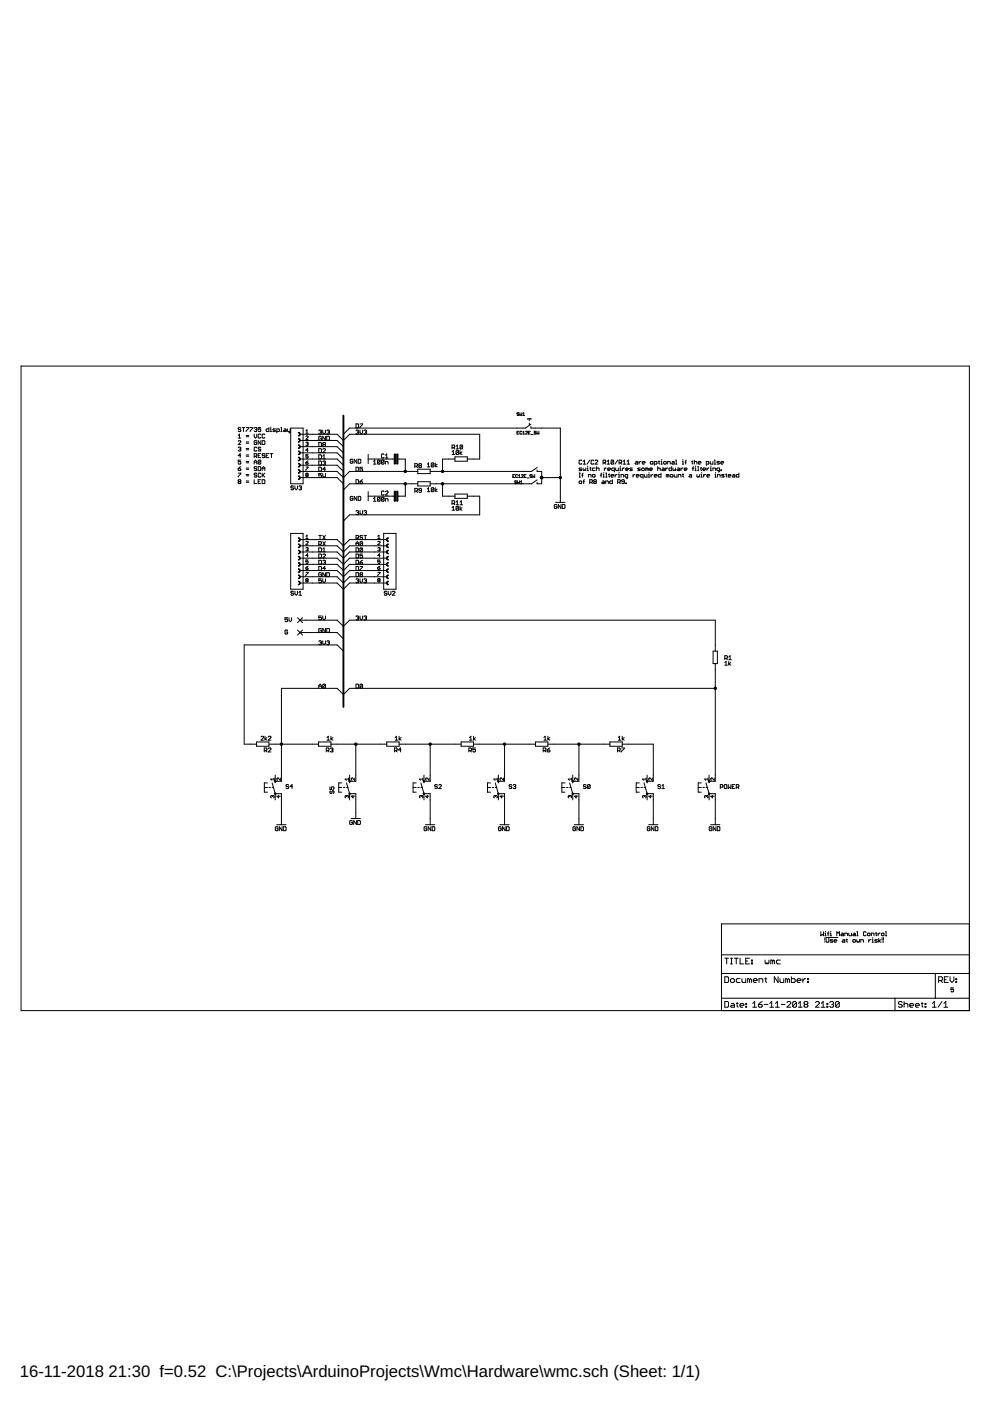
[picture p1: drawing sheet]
<svg xmlns="http://www.w3.org/2000/svg" width="210mm" height="297mm" viewBox="0 0 210 297" stroke-linecap="round" stroke-linejoin="round" font-family="sans-serif">
<defs><g id="words">
<g font-size="3.5">
<text x="4.2" y="291.8">16-11-2018</text>
<text x="23" y="291.8">21:30 f=0.52 C:\Projects\ArduinoProjects\Wmc\Hardware\wmc.sch (Sheet: 1/1)</text>
</g>
</g></defs>
<g fill="none" stroke="#000" stroke-width=".21">
<path d="M4.5 77.6h201v136.7h-201zM50.5 99.4h.4l.2 .2-.4 .2zM50.5 93.6l.2-.2 .4 .2-.6 .7h.6M50.5 94.9l.4-.1 .2 .1-.2 .3M50.5 92.3l.3-.3v.9M50.5 92.9h.6M50.8 95.2h.1M50.9 95.2l.2 .2-.2 .2-.4-.1M51.1 97.6h-.6v.4l.3-.2 .3 .2-.2 .4-.4-.1M51.1 96.6h-.6l.4-.4v.8M51.1 90.8l-.2-.1-.4 .1 .2 .3 .4 .1-.2 .3-.4-.1M51.1 98.9l-.6 .5"/>
<path d="M51.4 90.7h.5M51.6 90.7v.8M52.2 97.8h.5M52.2 99.5h.5M52.2 90.7h.5l-.5 .8M52.2 92.6h.5M52.2 92.3h.5M52.2 94h.5M52.2 93.7h.5M52.2 95.4h.5M52.2 95.1h.5M52.2 96.7h.5"/>
<path d="M52.2 96.5h.5M52.2 98.1h.5M52.2 99.2h.5M53 90.7h.6l-.6 .8M53.9 98.4v-.6l.3-.2 .2 .2v.6M53.9 90.8l.4-.1 .1 .1-.1 .3M53.9 92v.6l.3 .3 .2-.3v-.6M53.9 96.7l.5-.1-.1-.4h-.4v.8M53.9 98h.5M54.2 91.1h.1M54.2 96.7l.2 .3M54.3 91.1l.1 .1-.1 .3-.4-.1"/>
<path d="M54.4 99.1l-.1-.2-.4 .2 .1 .3 .4 .1-.1 .3-.4-.2M54.4 93.6l-.1-.2-.4 .2v.5l.4 .2 .1-.5h-.2M54.4 94.9l-.1-.1-.4 .1v.6l.1 .1 .4-.1M54.7 96.6h.3M54.7 98.9h.5l.1 .2-.1 .7h-.5zM55.3 92.2l-.1-.2-.5 .2v.5l.2 .2 .4-.2M55.3 97.7l-.1 .7-.5-.1M55.3 97.7l-.4-.1-.2 .1v.6M55.3 94.9l-.1-.1-.5 .1 .6 .6-.1 .1-.5-.1M55.3 90.7h-.6v.4l.3-.2 .3 .2-.1 .4-.5-.1M55.3 93.4v.9l-.6-.9v.9M55.3 96.2h-.6v.8h.6"/>
<path d="M55.3 97.7l-.6 .6M55.6 99.8v-.6l.3-.3 .3 .3v.6M55.6 99.4h.6M55.6 93.4l.6 .2v.5l-.2 .2h-.4zM56.2 92.2l-.2-.2-.4 .2v.5l.1 .2 .5-.2M56.2 96.3l-.5-.1-.1 .3 .4 .1 .2 .3-.2 .1-.4-.1M56.4 96.6h.3M57 90.7v.8h-.4l-.2-.4 .2-.2h.4M57 96.2h-.6v.8h.6M57.3 90.9h.1v.6M57.3 91.5h.3M57.3 96.2h.5"/>
<path d="M57.4 90.5v.2M57.6 96.2v.8M58.4 90.9h-.4l-.2 .2 .5 .1 .1 .2-.1 .1h-.5M58.7 91.5h.4l.1-.1-.1-.5h-.4v.9M59.5 90.7h.2v.8M59.5 91.5h.3M60.2 90.9l.5 .2v.4h-.5l-.1-.1 .1-.2h.5M60.9 90.9v.5l.2 .1h.4M61.5 90.9v.8l-.3 .1M61.6 90.8h2.7v11.8h-2.7zM63.6 96h7.9l1.3 1.3M63.6 99.9h7.9l1.3 1.4 1.3-1.4h14.5"/>
<path d="M63.6 92.1h7.9l1.3 1.3 1.3-1.3h27.6v5.2h-2.6M63.6 93.4h7.9l1.3 1.3M63.6 94.7h7.9l1.3 1.3M63.6 97.3h7.9l1.3 1.3M63.6 98.6h7.9l1.3 1.3M64.9 99h.4l-.4 .7M64.9 91.4l.2-.3v.7M64.9 92.6l.1-.2 .3 .2-.4 .6h.4M64.9 93.9l.3-.2v.4M64.9 98.1h.3l.1 .2-.3 .1zM64.9 91.8h.4M65.1 94.1h.1"/>
<path d="M65.2 94.1v.4l-.3-.1M65.3 96.4h-.4v.4l.2-.2 .2 .2-.1 .3-.3-.1M65.3 95.4h-.4l.3-.3v.7M65.3 97.7l-.4 .4M67.6 96.4h.4l.2 .2v.5l-.2 .2h-.4zM67.6 93.8h.4l.2 .2v.5l-.2 .2h-.4zM67.6 96v-.9h.4l.2 .2v.5l-.2 .2M67.6 97.7h.4l.2 .2v.6l-.2 .1h-.4zM67.6 99.1h.4l.2 .1v.6l-.2 .1h-.4zM67.6 91.3l.4-.1 .2 .1-.2 .3M67.9 91.6h.1M68 91.6l.2 .2-.2 .2-.4-.1"/>
<path d="M68.2 92.6l-.2-.1-.4 .1v.6l.4 .1 .2-.4h-.3M68.4 97.9l.5-.2 .1 .2-.1 .3M68.4 96.7l.3-.3v.9M68.4 97.3h.6M68.4 91.2v.6l.3 .2 .3-.2v-.6M68.4 95.3l.2-.2 .4 .2-.6 .7M68.6 94.2l-.2-.1 .2-.3 .4 .2-.1 .2M68.6 94.2l-.2 .2 .2 .3 .4-.2-.1-.3M68.6 94.2h.3M68.7 98.2h.2M68.9 98.2l.1 .1-.1 .3-.5-.1M69 92.5v.8l-.6-.8v.8"/>
<path d="M69 99.5h-.6l.5-.4v.8M69.3 92.5h.4l.1 .1v.6l-.1 .1h-.4zM69.3 91.3l.4-.1 .1 .1-.1 .3M69.6 91.6h.1M69.7 91.6l.1 .2-.1 .2-.4-.1M74.8 97.5l-.1-.1-.4 .1 .1 .7 .4-.1v-.3h-.3M75.5 99.1l.5 .1v.6l-.1 .1h-.4zM75.5 90.7v-.8l.5 .1v.6l-.1 .1M75.5 91.3l.4-.1 .1 .1-.1 .3M75.6 97.4v.8l-.5-.8v.8M75.8 91.6h.1M75.9 91.6l.1 .2-.1 .2-.4-.1"/>
<path d="M75.9 97.4l.6 .1v.6l-.2 .1h-.4zM76.3 89.9h.6l-.6 .8M76.3 91.2v.6l.3 .2 .3-.2v-.6M76.9 99.1h-.6v.4l.3-.1 .3 .1-.2 .4-.4-.1M77.2 91.3l.4-.1 .1 .1-.1 .3M77.4 91.6h.2M77.6 91.6l.1 .2-.1 .2-.4-.1M78.1 97.3h5.5M78.1 96.3v2M79.2 97.8l.3-.2v.8M79.2 98.4h.5M80.6 97.7l-.1 .7-.5-.1"/>
<path d="M80.6 97.7l-.4-.1-.2 .7M80.6 97.7l-.6 .6M81.4 97.7l-.1 .7-.4-.1M81.4 97.7l-.4-.1-.1 .7M81.4 96.4l-.1-.2-.4 .2 .1 .7 .4-.2M81.4 97.7l-.5 .6M81.7 96.5l.3-.3v.9M81.7 98.4v-.6h.4l.2 .6M81.7 97.1h.6M84.4 97.3h1.5v2.6M87.9 98.8h.5l.1-.4-.6-.1v.8M88.2 98.8l.3 .3"/>
<path d="M88.6 99.5h2.6v.9h-2.6zM88.9 98.7l-.1 .1 .1 .3 .5-.1-.2-.3M88.9 98.7l-.1-.1 .1-.3 .5 .1-.2 .3M88.9 98.7h.3M90.6 98.4l.3-.3v.9M90.6 99h.5M92 98.3v.5l-.2 .2-.4-.2M92 98.3l-.4-.2-.2 .7M92 98.3l-.6 .5M92.3 98.1v.9M92.7 98.4l-.4 .3 .4 .3M95.8 95.8l.3-.3v.9"/>
<path d="M95.8 96.4h.6M95.8 94.9h.5l.1-.4-.6-.1v.8M96.1 94.9l.3 .3M96.5 96.9h2.6v.9h-2.6zM96.5 97.3h-2.7v2.6M96.7 94.6l.3-.2v.8M96.7 95.2h.5M97.2 95.7l-.1 .7-.4-.2M97.2 95.7l-.1-.2-.4 .2v.5M97.2 95.7l-.5 .5M97.5 95.5v.9M98 95.8l-.5 .3 .5 .3"/>
<path d="M98.1 94.5l-.1-.1-.5 .1v.6M98.1 94.5v.6l-.1 .1-.5-.1M98.1 94.5l-.6 .6M109.6 91.7h.2M110 91.4h-.4v.6h.4M110 87.6h-.4l.4 .3-.1 .2-.3-.1M110.2 87.5v.6l.2-.2 .2 .2v-.6M110.6 91.5h-.4v.4h.4M110.8 92h.4M110.8 91.6l.2-.2v.6M110.8 87.7l.2-.2v.6M110.8 88.1h.4"/>
<path d="M111.4 91.5h.4l-.4 .5h.4M111.9 88.9v-.1h.7v.1M112.1 91.7h.1M112.2 88.8v.4M112.2 89.7v.4M112.5 91.4h-.4v.6h.4M112.6 89.9l-1.2 .9h-37.3l-1.3 1.3M112.6 90.4v.4h6.2v15.7M112.6 92.1h.5M113.7 91.5l-.4-.1v.2l.4 .3h-.4M113.9 91.4v.6l.2-.2 .2 .2v-.6M113.9 99.6v.3h1v2.7h-1v-.3"/>
<path d="M113.9 99.1l-1.2 .8h-21.5M123.3 97.7l-.1-.1-.4 .1 .1 .7 .4-.1M123.3 99.2l-.5 .2 .5 .2-.1 .2h-.4M123.6 98.4h.6M123.6 97.8l.3-.2v.8M123.6 99.2l.2 .6 .4-.2v-.4M124.5 99.8h.3M124.5 99.2h.1v.6M124.6 98.8v.1M125 99.2h.3M125 97.6l-.5 .8M125.2 99.1v.5l.1 .2"/>
<path d="M125.9 97.7l-.1-.1-.5 .1 .2 .7 .4-.1M126.2 97.7l.1-.1 .4 .1-.5 .7h.5M126.2 99.2l-.6 .2 .2 .4h.4M126.4 99.4l.5-.2 .1 .2v.4M126.4 98.9v.9M127.9 98.1h.4l.1-.1-.1-.4h-.4v.8M128.1 98.1l.3 .3M128.1 99.2v.6M128.6 99.2l-.5 .3M128.7 98.4h.6M128.7 97.8l.3-.2v.8M128.8 99.5h.6l-.1-.3-.5 .2v.2l.5 .2"/>
<path d="M130.1 97.7l-.1 .7-.4-.1M130.1 97.7l-.4-.1-.1 .7M130.1 97.7l-.5 .6M130.3 99.8h-.5l-.1-.4 .6-.2v.9M130.5 99.2l.2 .6h.4v-.6M131 97.6l-.6 .8M131.3 98.1h.4l.1-.1-.1-.4h-.4v.8M131.4 99.2h.1v.6M131.4 99.8h.3M131.5 98.8v.1M131.5 98.1l.3 .3M132 99.2v.6"/>
<path d="M132.1 98.4h.6M132.1 97.8l.3-.2v.8M132.4 99.2l-.4 .3M132.7 99.5h.5l-.1-.3-.4 .2 .1 .4h.3M132.9 98.4h.6M132.9 97.8l.3-.2v.8M134.1 99.2l-.6 .2 .6 .2-.6 .2M134.8 97.8l.4 .2v.4h-.4l-.2-.1 .2-.2h.4M135.5 97.8v.6M135.8 99.2h-.5l-.1 .2 .1 .1 .5 .1-.6 .2M135.9 97.8l-.4 .3M136.1 99.4l.4-.2 .1 .4-.4 .2z"/>
<path d="M136.2 98.1h.6l-.2-.3-.4 .2v.3l.4 .1M137.2 99.4v.4M137.2 99.4l-.3-.2v.6M137.2 99.4l.1-.2 .2 .2v.4M137.8 99.5h.5l-.1-.3-.4 .2 .1 .4h.3M137.9 98l.4-.2 .2 .5-.5 .1zM138.7 98.4h.4l.2-.1-.2-.5h-.4v.9M139.4 99.4l.5-.2 .1 .6M139.4 98.9v.9M139.6 97.8h.3M139.7 97.7v.6l.2 .1M140.1 98.4h.3"/>
<path d="M140.1 97.8h.2v.6M140.3 97.4v.2M140.4 99.2l.4 .2v.4h-.4l-.1-.2 .1-.1h.4M140.8 97.8l.5 .2-.2 .4-.4-.1zM141.1 99.2v.6M141.6 98.4v-.6h.4l.1 .6M141.6 99.2l-.5 .3M142.4 98.9v.9h-.4l-.2-.2 .2-.4h.4M142.5 97.8l.5 .2v.4h-.5l-.1-.1 .1-.2h.5M142.7 99.2l.1 .6 .5-.2v-.4M143.3 98.4h.2M143.3 97.6h.1v.8"/>
<path d="M143.7 99.2l.4 .2v.4h-.4l-.2-.2 .2-.1h.4M144.4 99.2v.6M144.7 98.4h.2M144.7 97.8h.1v.6M144.8 99.2l-.4 .3M144.8 97.4v.2M145.1 99.5h.5l-.1-.3-.4 .2v.2l.4 .2M145.2 98h.3M145.5 97.6l-.1 .8M146.6 97.8h.3M146.8 99.4h.3M146.8 97.7v.6l.1 .1"/>
<path d="M147.1 98.9l-.2 .2v.7M147.2 98l.4-.2 .2 .2v.4M147.2 97.6v.8M147.3 99.8h.3M147.3 99.2h.2v.6M147.5 98.8v.1M147.9 98.9h.1v.9M147.9 99.8h.3M148.1 98.1h.5l-.1-.3-.4 .2 .1 .4h.3M148.5 99.2h.3M148.6 99.1v.5l.2 .2M149 99.5h.6l-.1-.3-.5 .2v.2l.5 .2"/>
<path d="M149.8 98.4l.5-.1-.1-.5h-.4v.9M149.9 99.2v.6M150.3 99.2l-.4 .3M150.6 97.8l.1 .6h.5v-.6M150.6 99.8h.3M150.6 99.2h.1v.6M150.7 98.8v.1M151.2 99.8v-.6l.5 .2v.4M151.4 98.4h.3M151.4 97.6h.2v.8M152.6 97.8h-.5l-.1 .2 .6 .3-.2 .1h-.4M152.6 99.8h-.5l-.1-.4 .6-.2v.7l-.3 .2"/>
<path d="M152.8 98.1h.6l-.1-.3-.5 .2 .2 .4h.3M152.8 99.6l.2 .2zM50.5 100.3h.6l-.6 .9M50.7 102.1l-.2 .2 .2 .2 .4-.1-.2-.3M50.7 102.1l-.2-.1 .2-.3 .4 .1-.2 .3M50.7 102.1h.2M52.2 100.6h.5M52.2 102.3h.5M52.2 100.9h.5M52.2 102h.5M53.9 101.7v.8h.5M54.4 100.5l-.1-.2-.4 .2 .1 .2 .4 .2-.1 .3-.4-.2"/>
<path d="M54.7 102.1h.3M55.3 101.7h-.6v.8h.6M55.3 100.5l-.1-.2-.5 .2v.5l.2 .2 .4-.2M55.6 101.7l.6 .1v.6l-.2 .1h-.4zM55.6 100.3v.9M55.7 100.7l.5 .5M56.2 100.3l-.6 .6M61.6 113.1h2.7v11.8h-2.7zM62.2 103.1l-.1-.1-.4 .1 .1 .3h.3l.1 .3-.1 .1-.4-.1M62.5 103v.6l.3 .2 .3-.2v-.6M63.4 103.1l.4-.1 .1 .1-.1 .3M63.6 101.3h7.9l1.3 1.3"/>
<path d="M63.6 119.7h7.9l1.3 1.3 1.3-1.3h7.9M63.6 114.4h7.9l1.3 1.3 1.3-1.3h7.9M63.6 115.7h7.9l1.3 1.3 1.3-1.3h7.9M63.6 117h7.9l1.3 1.3 1.3-1.3h7.9M63.6 118.3h7.9l1.3 1.4 1.3-1.4h7.9M63.6 103.4h.2M63.8 103.4l.1 .2-.1 .2-.4-.1M64.9 113.7l.2-.2v.7M64.9 114.2h.4M64.9 114.9h.4l-.4 .6h.4M64.9 116.2l.3-.1v.4M65 100.7v-.4l.3 .1-.1 .3"/>
<path d="M65 100.7v.3l.3-.1-.1-.2M65 100.7h.2M65.1 116.5h.1M65.2 116.5v.3l-.3-.1M65.3 118.7h-.4v.4l.2-.1 .2 .1-.1 .3-.3-.1M65.3 117.8h-.4l.3-.4v.7M67.6 115.4h.4l.2-.1-.2-.5h-.4v.9M67.6 113.5h.6M67.6 116.2l.6 .1v.6l-.2 .1h-.4zM67.6 117.5l.6 .1v.6l-.2 .1h-.4zM67.6 119.6v-.8l.6 .1v.6l-.2 .1M67.6 101.1l.1 .1"/>
<path d="M67.9 113.5v.9M67.9 115.4l.3 .3M68.2 100.4h-.6v.4l.3-.1 .3 .1-.2 .4M68.4 113.5l.6 .9M68.4 114.8l.6 .9M68.4 117h.6M68.4 116.4l.3-.2v.8M68.4 117.6l.2-.1 .4 .1-.6 .7h.6M68.4 100.4v.5l.3 .3 .3-.3v-.5M68.4 118.9l.5-.1 .1 .1-.1 .3M68.4 119.5l.2 .1M68.7 119.2h.2"/>
<path d="M68.9 119.2l.1 .1-.1 .3M69 113.5l-.6 .9M69 114.8l-.6 .9M74.8 105.4l-.1-.2-.4 .2 .1 .7 .4-.2v-.2h-.3M75.5 114.1l.5-.2-.1-.4h-.4v.9M75.5 116.2l.5 .1v.6l-.1 .1h-.4zM75.5 117.5l.5 .1v.6l-.1 .1h-.4zM75.5 119.6v-.8l.5 .1v.6l-.1 .1M75.5 101.7l.5 .1v.6l-.1 .1h-.4zM75.5 115.7v-.6l.3-.3 .2 .3v.6M75.5 108.4l.4-.1 .1 .1-.1 .3M75.5 115.3h.5"/>
<path d="M75.5 109l.1 .1M75.6 105.2v.9l-.5-.9v.9M75.8 114.1l.2 .3M75.8 108.7h.1M75.9 108.7l.1 .1-.1 .3M75.9 105.2l.6 .2v.5l-.2 .2h-.4zM76.3 119.2l.2 .4M76.3 119.2l.6 .1-.2 .3M76.3 108.3v.5l.3 .3 .3-.3v-.5M76.3 102.1h.4l.2 .3-.4 .1zM76.3 114.2l.2 .2M76.9 115l-.4-.2-.2 .7"/>
<path d="M76.9 115v.5l-.2 .2-.4-.2M76.9 116.3v.6l-.2 .1-.4-.1M76.9 113.7l-.2-.2-.4 .2 .2 .2 .4 .2-.2 .3M76.9 116.3l-.2-.1-.4 .1v.6M76.9 117.5h-.6v.4l.3-.1 .3 .1-.2 .4-.4-.1M76.9 115l-.6 .5M76.9 116.3l-.6 .6M76.9 118.8l-.6 .4M76.9 101.7l-.6 .4M77.2 108.4l.4-.1 .1 .1-.1 .3M77.2 113.5h.5M77.2 109l.1 .1"/>
<path d="M77.4 113.5v.9M77.4 108.7h.2M77.6 108.7l.1 .1-.1 .3M78.1 105.2h5.5M78.1 104.2v2M79.2 105.7l.3-.2v.8M79.2 106.3h.5M80.1 114.9h.5l-.5 .6h.5M80.1 116.2l.4-.1 .1 .1-.1 .3M80.1 114.2h.5M80.1 113.7l.2-.2v.7M80.3 116.5h.2"/>
<path d="M80.5 116.5l.1 .1-.1 .2-.4-.1M80.6 105.6l-.1-.1-.5 .1v.6M80.6 105.6v.6l-.1 .1-.5-.1M80.6 118.7h-.5v.4l.4-.1 .1 .3-.1 .1-.4-.1M80.6 105.6l-.6 .6M80.6 117.8h-.5l.4-.4v.7M81.3 113.1h2.7v11.8h-2.7zM81.4 104.3l-.1-.2-.4 .2v.5l.1 .2 .4-.2M81.4 105.6l-.1-.1-.4 .1v.6M81.4 105.6v.6l-.1 .1-.4-.1M81.4 105.6l-.5 .6M81.7 106.3v-.6h.4l.2 .6"/>
<path d="M81.7 104.3l.2-.2 .4 .2-.6 .7h.6M85.9 102.6v2.6h-1.5M87.9 104.1h.5l.1-.4-.1-.2h-.5v.9M88.2 104.1l.3 .3M88.6 102.6h-14.5l-1.3 1.3M88.6 102.1h2.6v.9h-2.6zM89.4 104h-.5l-.1-.2 .1-.3 .5 .2v.5l-.2 .2-.4-.2M90.6 103.7l.3-.3v.8M90.6 104.2h.5M92 103.5l-.4-.1-.2 .7M92 103.5v.6l-.2 .1-.4-.1M92 103.5l-.6 .6"/>
<path d="M92.3 103.4v.8M92.7 103.7l-.4 .3 .4 .2M93.8 102.6v2.6h2.7M95.8 107.6l.3-.2v.8M95.8 108.2h.6M95.8 106.7h.5l.1-.1-.1-.4h-.5v.8M96.1 106.7l.3 .3M96.5 104.8h2.6v.9h-2.6zM96.7 106.5l.3-.3v.8M96.7 107h.5M97.2 107.5l-.1-.1-.4 .1v.6M97.2 107.5v.6l-.1 .1-.4-.1"/>
<path d="M97.2 107.5l-.5 .6M97.5 107.4v.8M97.5 107h.6M97.5 106.5l.3-.3v.8M98 107.6l-.5 .3 .5 .3M99.1 105.2h2.6v4h-27.6l-1.3 1.3M108.7 100.9h.2M109.1 100.6h-.4v.6h.4M109.1 102.4l.1 .2M109.5 102h-.4l.1 .3h.3l-.1 .3M109.7 100.7h-.4v.4h.4M109.7 101.9v.7l.2-.3 .2 .3v-.7"/>
<path d="M109.9 101.2h.4M109.9 100.8l.2-.2v.6M110.3 102.2l.2-.3v.7M110.6 100.7h.4l-.4 .5h.4M111.1 100.9h.3M111.5 100.6h-.4v.6h.4M111.8 101.3h.4M112.8 100.7h-.4l.1 .2 .3 .1-.1 .2-.3-.1M113 100.6v.6l.2-.2 .2 .2v-.6M113.9 101.7l-1.2 .9h-21.5M114.9 101.3h3.9M117.8 106.5h2"/>
<path d="M118.1 107.1l-.2-.1-.4 .1v.6l.2 .1 .4-.1v-.3h-.3M118.9 107v.8l-.5-.8v.8M119.2 107h.4l.2 .1v.6l-.2 .1h-.4zM122.8 100.3h.3M122.8 101.2h.3M122.9 102l.4 .1-.1 .4-.4-.1zM122.9 100.3v.9M123.3 100.7h.3M123.6 102.1h.3M123.6 100.3l-.1 .2v.7M123.9 101.7l-.1 .1v.7M124.8 101.2v-.6l.5 .1v.5"/>
<path d="M125 102.3h.5l.1-.5-.6-.1v.8M125.3 102.3l.3 .2M125.6 100.7l.4-.1 .2 .4-.4 .2zM126 102.1l-.1 .2 .1 .2 .4-.1-.1-.3M126 102.1l-.1-.1 .1-.3 .4 .1-.1 .3M126 102.1h.3M127.3 100.7h.3M127.6 100.3l-.2 .9M127.7 102l.4 .1v.4h-.4l-.1-.1 .1-.1h.4M127.9 100.6h.1v.6M127.9 101.2h.2M128 100.2v.1"/>
<path d="M128.4 100.3h.2v.9M128.4 101.2h.3M128.4 102.5v-.5h.4l.2 .5M129 100.6h.3M129.1 100.5l.2 .7M129.6 100.9h.5l-.1-.3-.4 .1 .1 .5h.3M129.8 101.7v.8l-.5-.1 .1-.4h.4M130.4 100.6v.6M130.8 100.6l-.4 .3M131 102.3h.4l.1-.5-.5-.1v.8M131.1 100.6h.2v.6M131.1 101.2h.3"/>
<path d="M131.3 100.2v.1M131.3 102.3l.2 .2M131.7 101.2v-.6h.4l.1 .6M132.4 102.1h-.4l-.2-.1 .2-.3 .4 .1v.6l-.2 .1-.4-.1M132.7 102.4l.1 .1zM133.1 101.2l-.6-.2 .2-.4h.4v.7l-.3 .1M134.2 100.6v.6M134.6 100.6l-.4 .3M134.9 100.9h.6l-.2-.3-.4 .1v.3l.4 .2M136.3 101.2h-.4l-.1-.5 .5-.1v.8M136.6 100.6v.4l.2 .2h.4v-.6M137.5 100.6h.1v.6"/>
<path d="M137.5 101.2h.3M137.6 100.2v.1M138 100.6v.6M138.5 100.6l-.5 .3M138.7 100.9h.6l-.2-.3-.4 .1v.3l.4 .2M140.1 100.3v.9l-.5-.2 .1-.4h.4M141.6 100.7l-.3-.1v.6M141.6 100.7v.5M141.6 100.7l.1-.1 .1 .1v.5M142.1 100.7l.4-.1 .2 .4-.4 .2zM143 100.6v.4l.1 .2h.4v-.6M143.8 101.2v-.6l.6 .1v.5"/>
<path d="M144.7 100.6h.2M144.8 100.5v.5l.1 .2M146.2 100.6l.4 .1v.5h-.4l-.1-.2 .1-.1h.4M147.8 100.6v.4l.1 .2 .4-.2v-.4M148.6 100.6h.2v.6M148.6 101.2h.3M148.8 100.2v.1M149.2 100.6v.6M149.6 100.6l-.4 .3M149.9 100.9h.6l-.2-.3-.4 .1v.3l.4 .2M151.6 100.6h.1v.6M151.6 101.2h.3"/>
<path d="M151.7 100.2v.1M152.1 101.2v-.6h.5l.1 .6M153.5 100.6l-.5 .1 .4 .2 .1 .1-.1 .2h-.4M153.8 100.6h.3M154 100.5l.1 .7M154.4 100.9h.6l-.2-.3-.4 .1 .1 .5h.3M155.4 100.6l.4 .1v.5h-.4l-.1-.2 .1-.1h.4M156.7 100.3v.9l-.6-.2 .1-.4h.5M61 131h-.6v.4l.3-.2 .3 .2-.1 .4-.5-.1M61 133.7l-.1-.1-.5 .1 .2 .7 .4-.1v-.3h-.3M61.3 131v.5l.3 .3 .2-.3v-.5M62.2 125.5l-.4-.2-.1 .3 .4 .2 .1 .2-.1 .2-.4-.2"/>
<path d="M62.5 125.3v.6l.3 .3 .3-.3v-.6M63.1 131l1 1M63.1 133.6l1 1M63.4 126.2h.5M63.4 125.6l.2-.3v.9M63.6 121h7.9l1.3 1.3 1.3-1.3h7.9M63.6 122.3h7.9l1.3 1.3 1.3-1.3h7.9M63.6 131.5h7.9l1.3 1.3 1.3-1.3h77.6v6.5M63.6 123.6h7.9l1.3 1.3 1.3-1.3h7.9M63.6 134.1h7.9l1.3 1.3M64.1 131l-1 1M64.1 133.6l-1 1"/>
<path d="M64.9 120.4h.3l.1 .2-.3 .2zM64.9 121.3h.4l-.4 .8M65 123v-.3l.3 .1-.1 .2M65 123v.4l.3-.1-.1-.3M65 123h.2M65.3 120l-.4 .4M67.6 120.9v-.8l.6 .1v.6l-.2 .1M67.6 136l.4-.1 .2 .1-.2 .3M67.9 121.8h.3l-.2 .5M67.9 136.3h.1M68 136.3l.2 .1-.2 .3-.4-.1M68.2 121.5l-.2-.1-.4 .1v.6l.1 .2"/>
<path d="M68.2 122.7h-.6v.4l.3-.1 .3 .1-.2 .5-.4-.2M68.2 130.6h-.6v.4l.4-.1 .2 .4-.2 .1-.4-.1M68.2 133.4l-.2-.2-.4 .2v.5l.4 .2 .2-.5h-.3M68.4 122.7v.6l.3 .3 .3-.3v-.6M68.4 130.6v.6l.3 .2 .3-.2v-.6M68.4 135.9v.5l.3 .3 .3-.3v-.5M69 120.5h-.6l.5-.4v.8M69 121.4v.9l-.6-.9v.9M69 133.2v.9l-.6-.9v.9M69.3 122.3v-.9l.5 .1v.6l-.1 .2M69.3 133.2l.5 .2v.5l-.1 .2h-.4zM69.3 136l.4-.1 .1 .1-.1 .3"/>
<path d="M69.6 136.3h.1M69.7 136.3l.1 .1-.1 .3-.4-.1M72.8 138l-1.3-1.3h-19.7v21.1h2.6M75.5 120.9v-.8l.5 .1v.6l-.1 .1M75.5 122.9l.4-.2 .1 .2-.1 .2M75.5 130.7l.4-.1 .1 .1-.1 .3M75.5 122.3v-.9l.5 .1v.6l-.1 .2M75.8 123.1h.1M75.8 131h.1M75.9 123.1l.1 .2-.1 .3-.4-.2M75.9 131l.1 .2-.1 .2-.4-.1M76.3 120.1h.6l-.6 .8"/>
<path d="M76.3 122.7v.6l.3 .3 .3-.3v-.6M76.3 130.6v.6l.3 .2 .3-.2v-.6M76.5 121.8l-.2-.1 .2-.3 .4 .1-.2 .3M76.5 121.8l-.2 .2 .2 .3M76.5 121.8h.2M76.7 121.8l.2 .2-.2 .3M77.2 122.9l.4-.2 .1 .2-.1 .2M77.2 130.7l.4-.1 .1 .1-.1 .3M77.4 123.1h.2M77.4 131h.2M77.6 123.1l.1 .2-.1 .3-.4-.2M77.6 131l.1 .2-.1 .2-.4-.1"/>
<path d="M80.1 120.4h.4l.1 .2-.4 .2zM80.1 121.3h.5l-.5 .8M80.2 123l-.1-.1 .1-.2 .4 .1-.1 .2M80.2 123l-.1 .1 .1 .3 .4-.1-.1-.3M80.2 123h.3M80.6 120l-.5 .4M82 125.5l-.4-.2-.1 .3 .4 .2 .1 .2-.1 .2-.4-.2M82.3 125.3v.6l.3 .3 .3-.3v-.6M83.2 125.5l.1-.2 .4 .2-.5 .7h.5M151.2 138h.9v2.7h-.9zM153.7 139.6h.4l.1-.2-.1-.4h-.4v.9M153.9 139.6l.3 .3"/>
<path d="M154.5 139.3l.3-.3v.9M154.5 139.9h.6M54.4 157.3h2.6v.9h-2.6zM55.3 156.2l.2-.1 .4 .1-.6 .7h.6M56 159.2h.5l.1-.5-.1-.1h-.5v.8M56.2 156.1v.8M56.3 159.2l.3 .2M56.6 156.4l-.4 .3 .4 .2M56.9 156.2l.1-.1 .4 .1-.5 .7h.5M56.9 158.7l.1-.1 .4 .1-.5 .7h.5M57 157.8h10.5M67.5 157.3h2.7v.9h-2.7z"/>
<path d="M67.6 145.9v-.5l.3-.3 .3 .3v.5M67.6 145.5h.6M68.4 145.8l.2 .1M69 145.2v.6l-.1 .1M69 145.2l-.4-.1-.2 .1v.6M69 145.2l-.6 .6M69.2 159.2h.4l.1-.2-.1-.4h-.4v.8M69.3 156.9h.6M69.3 156.4l.3-.3v.8M69.4 159.2l.3 .2M70 158.7l.4-.1 .2 .1-.2 .3M70.2 156.1v.8"/>
<path d="M70.2 157.8h11.8M70.3 159h.1M70.4 159l.2 .2-.2 .2-.4-.1M70.6 156.4l-.4 .3 .4 .2M75.4 157.8v7.9h-1.3M75.5 145.9v-.8l.5 .1v.6l-.1 .1M76.3 145.8l.2 .1M76.9 145.2l-.4-.1-.2 .7M76.9 145.2v.6l-.2 .1M76.9 145.2l-.6 .6M82 157.3h2.6v.9h-2.6zM83.6 159.2h.5l.1-.5-.1-.1h-.5v.8"/>
<path d="M83.8 156.9h.5M83.8 156.4l.3-.3v.8M83.9 159.2l.3 .2M84.6 156.1v.8M84.6 157.8h13.2M85 156.4l-.4 .3 .4 .2M85 159h-.5l.4-.4v.8M91.2 157.8v7.9h-1.3M97.8 157.3h2.6v.9h-2.6zM99.4 159.2h.4l.2-.5-.2-.1h-.4v.8M99.5 156.9h.6M99.5 156.4l.3-.3v.8"/>
<path d="M99.7 159.2l.3 .2M100.4 156.1v.8M100.4 157.8h13.1M100.8 156.4l-.4 .3 .4 .2M100.8 158.6h-.6v.4l.3-.1 .3 .1-.1 .4-.5-.1M107 157.8v7.9h-1.3M113.5 157.3h2.7v.9h-2.7zM115.2 159.2h.4l.1-.5-.1-.1h-.4v.8M115.3 156.9h.6M115.3 156.4l.3-.3v.8M115.4 159.2l.3 .2M116 159h.4l.2 .3-.4 .1z"/>
<path d="M116.2 156.1v.8M116.2 157.8h13.1M116.6 156.4l-.4 .3 .4 .2M116.6 158.6l-.6 .4M122.7 157.8v7.9h-1.3M129.3 157.3h2.6v.9h-2.6zM130.9 159.2h.5l.1-.5-.1-.1h-.5v.8M131.1 156.9h.5M131.1 156.4l.3-.3v.8M131.2 159.2l.3 .2M131.8 158.6h.6l-.6 .8M131.9 156.1v.8"/>
<path d="M131.9 157.8h6.6v7.9h-1.3M132.4 156.4l-.5 .3 .5 .2M151.7 145.9h-77.6l-1.3 1.4-1.3-1.4h-11.8v19.8h-1.3M151.7 140.7v25h-1.4M153.7 140.5l.2-.3v.8M153.7 141h.5M154.5 140.2v.8M154.9 140.5l-.4 .3 .4 .2M56 167h.7M56.7 166h-.7v2h.7M57 167h.4M57.7 167h.3"/>
<path d="M57.7 166l.7 2.3M57.8 168.8l-.1-.1-.3 .1 .1 .4M57.8 168.8l.1-.1 .2 .1-.1 .4M57.8 168.8v.1M58.1 165v.4M58.1 165.2h-.7l.3 .2M58.4 164.3v1.7M58.4 168.3v1.3M58.4 168.3h1.3v6.6M58.7 174.9h1.9M58.9 175.4l-.1-.1-.4 .1v.6l.1 .1 .4-.1v-.3h-.2M59.1 168.7v.5l-.4-.4h.7"/>
<path d="M59.4 165v.4l-.4-.4-.3 .1 .1 .3M59.8 175.3v.8l-.6-.8v.8M60.1 175.3h.4l.1 .1v.6l-.1 .1h-.4zM61.2 166.5l-.4-.2-.2 .3 .5 .2 .1 .2-.1 .2-.5-.2M62 166.8h-.5l.4-.5v.9M70 166.8v.6h.4l-.2-.3 .2-.3 .4 .2-.1 .4M70.1 167.7l-.1 .1 .1 .4 .3-.1 .1-.4 .3 .1-.1 .4M71.8 167h.7M72.5 166h-.7v2h.7M72.8 167h.3M73.5 167h.3M73.5 166l.6 2.3"/>
<path d="M73.5 168.8l-.1-.1-.2 .1 .1 .4M73.5 168.8l.2-.1 .2 .1-.1 .4M73.5 168.8v.1M73.9 165.2h-.7l.2 .2M73.9 165v.4M74.1 168.3h1.3v5.2M74.1 164.3v1.7M74.1 168.3v1.3M74.4 173.5h2M74.7 174.1l-.1-.1-.5 .1v.6l.2 .1 .4-.1v-.3h-.3M74.8 168.7v.5l-.3-.4h.7M75.2 165v.4l-.5-.4-.2 .1 .1 .3"/>
<path d="M75.6 174v.8l-.6-.8v.8M75.8 174h.5l.1 .1v.6l-.1 .1h-.5zM87.6 167h.6M88.2 166h-.6v2h.6M88.6 167h.3M89.2 167h.4M89.2 166l.7 2.3M89.3 168.8l-.1-.1-.3 .1 .2 .4M89.3 168.8l.1-.1 .3 .1-.1 .4M89.3 168.8v.1M89.7 165.2h-.8l.3 .2M89.7 165v.4"/>
<path d="M89.9 164.3v1.7M89.9 168.3v1.3M89.9 168.3h1.3v6.6M90.2 174.9h2M90.5 175.4l-.2-.1-.4 .1v.6l.2 .1 .4-.1v-.3h-.3M90.6 168.7v.5l-.3-.4h.7M91 165v.4l-.6-.4-.1 .1 .1 .3M91.3 175.3v.8l-.5-.8v.8M91.6 175.3l.6 .1v.6l-.2 .1h-.4zM92.7 166.5l-.4-.2-.1 .3 .4 .2 .1 .2-.1 .2-.4-.2M93 166.5l.2-.2 .4 .2-.6 .7h.6M103.4 167h.6"/>
<path d="M104 166h-.6v2h.6M104.4 167h.3M105 167h.3M105 166l.7 2.3M105.1 168.8l-.1-.1-.3 .1 .1 .4M105.1 168.8l.1-.1 .2 .1-.1 .4M105.1 168.8v.1M105.4 165.2h-.7l.3 .2M105.4 165v.4M105.7 168.3h1.3v6.6M105.7 164.3v1.7M105.7 168.3v1.3"/>
<path d="M106 174.9h1.9M106.3 175.4l-.2-.1-.4 .1 .1 .7 .5-.1v-.3h-.3M106.4 168.7v.5l-.4-.4h.8M106.8 165v.4l-.5-.4-.3 .1 .2 .3M107.1 175.3v.8l-.5-.8v.8M107.4 175.3l.5 .1v.6l-.1 .1h-.4zM108.5 166.5l-.4-.2-.2 .3 .5 .2 .1 .2-.1 .2-.5-.2M108.8 166.5l.4-.2 .1 .2-.1 .3M109.1 166.8h.1M109.2 166.8l.1 .1-.1 .3-.4-.2M119.1 167h.7M119.8 166h-.7v2h.7"/>
<path d="M120.1 167h.3M120.8 167h.3M120.8 166l.6 2.3M120.8 168.8l-.1-.1-.2 .1 .1 .4M120.8 168.8l.2-.1 .2 .1-.1 .4M120.8 168.8v.1M121.2 165.2h-.7l.2 .2M121.2 165v.4M121.4 168.3h1.3v6.6M121.4 164.3v1.7M121.4 168.3v1.3M121.8 174.9h1.9"/>
<path d="M122 175.4l-.1-.1-.4 .1 .1 .7 .4-.1v-.3h-.2M122.2 168.7v.5l-.4-.4h.7M122.5 165v.4l-.5-.4-.2 .1 .1 .3M122.9 175.3v.8l-.6-.8v.8M123.2 175.3l.5 .1v.6l-.1 .1h-.4zM124.3 166.5l-.2-.2-.4 .2 .1 .3 .5 .1-.2 .3-.4-.2M125.1 166.5l-.4-.2-.1 .7M125.1 166.5l-.1 .7-.4-.2M125.1 166.5l-.5 .5M134.9 167h.7M135.6 166h-.7v2h.7M135.9 167h.3"/>
<path d="M136.5 167h.4M136.5 166l.7 2.3M136.6 168.8l-.1-.1-.3 .1 .2 .4M136.6 168.8l.1-.1 .3 .1-.1 .4M136.6 168.8v.1M137 165.2h-.8l.3 .2M137 165v.4M137.2 168.3h1.3v6.6M137.2 164.3v1.7M137.2 168.3v1.3M137.5 174.9h2M137.8 175.4l-.2-.1-.4 .1 .2 .7 .4-.1v-.3h-.3"/>
<path d="M137.9 168.7v.5l-.3-.4h.7M138.3 165v.4l-.5-.4-.2 .1 .1 .3M138.6 175.3v.8l-.5-.8v.8M138.9 175.3h.5l.1 .1-.1 .7h-.5zM140 166.5l-.4-.2-.1 .3 .4 .2 .1 .2-.1 .2-.4-.2M140.3 167.2h.6M140.3 166.6l.3-.3v.9M148 167h.7M148.7 166h-.7v2h.7M149 167h.4M149.7 167h.3M149.7 166l.6 2.3"/>
<path d="M149.8 168.8l-.2-.1-.2 .1 .1 .4M149.8 168.8l.1-.1 .2 .1-.1 .4M149.8 168.8v.1M150.1 165.2h-.7l.2 .2M150.1 165v.4M150.3 168.3h1.4v6.6M150.3 164.3v1.7M150.3 168.3v1.3M150.7 174.9h1.9M150.9 175.4l-.1-.1-.4 .1v.6l.1 .1 .4-.1v-.3h-.2M151.1 168.7v.5l-.4-.4h.7M151.4 165v.4l-.6-.4-.1 .1 .1 .3"/>
<path d="M151.8 175.3v.8l-.6-.8v.8M152.1 175.3l.5 .1v.6l-.1 .1h-.4zM152.7 166.9l.6-.1-.2-.5h-.4v.9M153.7 166.3l.4 .2-.1 .7-.4-.2zM154.4 166.3v.9l.3-.3 .3 .3v-.9M155.3 166.8h.2M155.8 166.3h-.5v.9h.5M156.1 166.9l.6-.1-.2-.5h-.4v.9M156.4 166.9l.3 .3M174 197.5v.9l.3-.3 .3 .3v-.9M174.9 197.8h.1v.6M174.9 198.4h.3"/>
<path d="M174.9 198.8v.5M174.9 199.6v.2M175 197.4v.1M175.1 198.8h2.6M175.2 198.9v.7l.1 .2 .4-.2v-.7M175.5 198h.2M175.7 197.5l-.1 .2v.7M176 197.8h.1v.6M176 198.4h.3M176.1 197.4v.1M176.6 199.2l-.6 .1 .6 .3-.6 .2M176.8 199.5h.6l-.1-.3-.5 .1v.3l.5 .2"/>
<path d="M177.4 198.4v-.9l.3 .3 .3-.3v.9M178.4 197.8l.4 .2v.4h-.4l-.1-.2 .1-.1h.4M178.7 199.2l.4 .1v.5h-.4l-.2-.2 .2-.1h.4M179.1 198.4v-.6l.6 .2v.4M179.4 199.2h.3M179.5 199.1v.5l.2 .2M180 197.8l.1 .6h.4v-.6M180.8 199.3l.4-.1 .2 .4-.4 .2zM181 197.8l.4 .2v.4h-.4l-.2-.2 .2-.1h.4M181.7 198.4h.2M181.7 199.2v.4l.1 .2 .4-.2v-.4M181.7 197.5h.1v.9"/>
<path d="M182.5 199.8v-.6l.6 .1v.5M183.6 197.7l-.1-.2-.4 .2v.5l.1 .2 .4-.2M183.9 198l.4-.2 .2 .4-.4 .2zM184.2 199.2v.6M184.6 199.2l-.4 .3M184.8 198.4v-.6h.4l.1 .6M184.9 199.8h.3M184.9 199.2h.1v.6M185 198.8v.1M185.6 197.8h.3M185.8 197.7l.1 .7M186 199.2l-.5 .1 .5 .3-.5 .2"/>
<path d="M186.2 197.8v.6M186.3 198.9v.9M186.6 197.8l-.4 .3M186.7 199.2l-.4 .3 .4 .3M186.9 198l.4-.2 .1 .4-.4 .2zM187 198.8v.5M187 199.6v.2M187.3 198.8v.5M187.3 199.6v.2M187.7 198.4h.3M187.7 197.5h.2v.9M205.5 195.9h-52.5v18.4"/>
<path d="M153 206.4h52.5M153 211.6h52.5M153 202.4h52.5M153.7 207.1h.6l.2 .2v.8l-.2 .2h-.6zM153.7 212.3h.6l.2 .3v.8l-.2 .2h-.6zM153.7 203.2h.8M154.1 203.2v1.2M154.9 207.7l.2-.2h.4l.2 .2v.4l-.2 .2h-.4l-.2-.2zM154.9 203.2h.4M154.9 204.4h.4M155.1 212.7h.4l.2 .3v.6h-.6l-.2-.2 .2-.3h.6M155.1 203.2v1.2"/>
<path d="M155.7 203.2h.8M156.1 203.2v1.2M156.1 212.7h.4M156.3 212.6v.8l.2 .2M156.9 207.5h-.6l-.2 .2v.4l.2 .2h.6M156.9 213.1h.8l-.2-.4h-.4l-.2 .3v.4l.2 .2h.4M156.9 203.2v1.2h.8M157.3 207.5v.6l.2 .2h.6v-.8M158.1 213.4h.2v.2h-.2zM158.1 212.7h.2v.3h-.2zM158.1 203.8h.4M158.9 203.2h-.8v1.2h.8"/>
<path d="M158.9 207.7l-.4-.2v.8M158.9 207.7l.2-.2 .2 .2v.6M158.9 207.7v.6M159.3 204.2h.2v.2h-.2zM159.3 203.6h.2v.2h-.2zM159.6 213.6h.8M159.6 212.7l.4-.4v1.3M159.7 207.9h.8l-.2-.4h-.4l-.2 .2v.4l.2 .2h.4M160.8 213h.6l.2 .4-.2 .2h-.4l-.2-.2zM160.9 208.3v-.8h.6l.2 .2v.6M161.6 212.3l-.8 .7M162 213h.8"/>
<path d="M162.1 207.5h.5M162.2 203.6v.6l.2 .2 .2-.2 .2 .2 .2-.2v-.6M162.3 207.3v.8l.3 .2M163.2 213.6h.8M163.2 212.7l.4-.4v1.3M163.8 203.8l-.4-.2v.8M163.8 203.8v.6M163.8 203.8l.2-.2 .2 .2v.6M164.4 213.6h.8M164.4 212.7l.4-.4v1.3M165 207.1v1.2l-.8-1.2v1.2M165.4 207.5v.6l.2 .2h.6v-.8"/>
<path d="M165.4 203.6h-.6l-.2 .2v.4l.2 .2h.6M165.7 213h.8M166.9 212.6l.1-.3h.4l.3 .3v.1l-.8 .9h.8M167 207.7l-.4-.2v.8M167 207.7v.6M167 207.7l.2-.2 .2 .2v.6M167.8 207.1v1.2h.6l.2-.2v-.4l-.2-.2h-.6M168.9 212.6v.8l-.2 .2h-.4l-.2-.2M168.9 212.6l-.2-.3h-.4l-.2 .3v.8M168.9 212.6l-.8 .8M169 207.9h.8l-.2-.4h-.4l-.2 .2v.4l.2 .2h.4M169.3 213.6h.8"/>
<path d="M169.3 212.7l.4-.4v1.3M170.2 207.5v.8M170.7 213l-.2 .1 .2 .5h.4l.2-.2-.2-.4M170.7 213l-.2-.3 .2-.4h.4l.2 .3-.2 .4M170.7 213h.4M170.8 207.5h-.2l-.4 .4M171.2 208.1h.2v.2h-.2zM171.2 207.5h.2v.2h-.2zM172.9 212.6l.2-.3h.4l.2 .3v.1l-.8 .9h.8M174.1 213.6h.8M174.1 212.7l.4-.4v1.3M175.3 213.4h.2v.2h-.2z"/>
<path d="M175.3 212.7h.2v.3h-.2zM175.9 212.6l.2-.3h.4l.2 .3-.2 .4M176.3 213h.2M176.5 213l.2 .1-.2 .5h-.4l-.2-.2M177.9 212.6v.8l-.2 .2h-.4l-.2-.2M177.9 212.6l-.2-.3h-.4l-.2 .3v.8M177.9 212.6l-.8 .8M189.8 211.6v2.7M191.3 212.6l-.2-.3h-.4l-.2 .4 .2 .3h.4l.2 .4-.2 .2h-.4l-.2-.2M191.7 213l.2-.3h.4l.2 .3v.6M191.7 212.3v1.3M192.9 213.1h.8l-.2-.4h-.4l-.2 .3v.4l.2 .2h.4"/>
<path d="M194.1 213.1h.8l-.2-.4h-.4l-.2 .3v.4l.2 .2h.4M195.3 212.7h.4M195.5 212.6v.8l.2 .2M196.1 213.4h.2v.2h-.2zM196.1 212.7h.2v.3h-.2zM197.7 213.6h.8M197.7 212.7l.4-.4v1.3M198.3 206.4v5.2M199 207.9h.6l.2-.2v-.4l-.2-.2h-.6v1.2M199.4 207.9l.4 .4M199.7 212.3l-.8 1.3M200.1 213.6h.8"/>
<path d="M200.1 212.7l.4-.4v1.3M200.2 207.7h.4M201 207.1h-.8v1.2h.8M201.4 207.1v.8l.4 .4 .4-.4v-.8M202.2 209.4h-.6v.5l.3-.2 .3 .2-.1 .4-.5-.2M202.6 208.1h.2v.2h-.2zM202.6 207.5h.2v.2h-.2z"/>
</g>
<g fill="#000" stroke="#000" stroke-width=".21">
<path d="M63.3 94.3a.39 .39 0 0 1 .4 .4 .39 .39 0 0 1-.4 .4l.2-.3z" fill-rule="evenodd"/>
<path d="M63.3 93a.39 .39 0 0 1 .4 .4 .39 .39 0 0 1-.4 .4l.2-.4z" fill-rule="evenodd"/>
<path d="M63.3 91.7a.39 .39 0 0 1 .4 .4 .39 .39 0 0 1-.4 .4l.2-.4z" fill-rule="evenodd"/>
<path d="M63.3 96.9a.4 .4 0 0 1 .4 .4 .4 .4 0 0 1-.4 .4l.2-.3z" fill-rule="evenodd"/>
<path d="M63.3 95.6a.39 .39 0 0 1 .4 .4 .39 .39 0 0 1-.4 .4l.2-.3z" fill-rule="evenodd"/>
<path d="M63.3 98.2a.4 .4 0 0 1 .4 .4 .4 .4 0 0 1-.4 .4l.2-.3z" fill-rule="evenodd"/>
<path d="M63.3 116.6a.39 .39 0 0 1 .4 .4 .39 .39 0 0 1-.4 .4l.2-.3z" fill-rule="evenodd"/>
<path d="M63.3 115.3a.4 .4 0 0 1 .4 .4 .4 .4 0 0 1-.4 .4l.2-.3z" fill-rule="evenodd"/>
<path d="M63.3 114a.4 .4 0 0 1 .4 .4 .4 .4 0 0 1-.4 .4l.2-.3z" fill-rule="evenodd"/>
<path d="M63.3 119.3a.39 .39 0 0 1 .4 .4 .39 .39 0 0 1-.4 .4l.2-.4z" fill-rule="evenodd"/>
<path d="M63.3 118a.39 .39 0 0 1 .4 .4 .39 .39 0 0 1-.4 .3l.2-.3z" fill-rule="evenodd"/>
<path d="M63.3 100.9a.39 .39 0 0 1 .4 .4 .39 .39 0 0 1-.4 .4l.2-.4z" fill-rule="evenodd"/>
<path d="M63.3 99.5a.4 .4 0 0 1 .4 .4 .4 .4 0 0 1-.4 .5l.2-.4z" fill-rule="evenodd"/>
<path d="M82.1 116.7l.2-.1-.2 .4 .2 .4-.4-.3z" fill-rule="evenodd"/>
<path d="M82 115.5l.3-.2-.2 .4 .2 .4-.3-.1z" fill-rule="evenodd"/>
<path d="M82 114.2l.3-.2-.2 .3 .2 .5-.3-.2z" fill-rule="evenodd"/>
<path d="M82.1 119.3h.2l-.2 .3 .2 .5-.4-.4z" fill-rule="evenodd"/>
<path d="M82.1 118h.2l-.2 .3 .2 .4-.4-.3z" fill-rule="evenodd"/>
<path d="M63.3 123.2a.39 .39 0 0 1 .4 .4 .39 .39 0 0 1-.4 .4l.2-.3z" fill-rule="evenodd"/>
<path d="M63.3 121.9a.39 .39 0 0 1 .4 .4 .39 .39 0 0 1-.4 .4l.2-.4z" fill-rule="evenodd"/>
<path d="M63.3 120.6a.39 .39 0 0 1 .4 .4 .39 .39 0 0 1-.4 .4l.2-.4z" fill-rule="evenodd"/>
<path d="M82 123.4l.3-.2-.2 .3 .2 .5-.3-.2z" fill-rule="evenodd"/>
<path d="M82 122.1l.3-.2-.2 .3 .2 .5-.3-.2z" fill-rule="evenodd"/>
<path d="M82 120.8l.3-.2-.2 .3 .2 .5-.3-.2z" fill-rule="evenodd"/>
<path d="M58.2 168.2h.3v.2h-.3z" fill-rule="evenodd"/>
<path d="M58.2 165.5h.3v.3h-.3z" fill-rule="evenodd"/>
<path d="M74 168.2h.2v.2h-.2z" fill-rule="evenodd"/>
<path d="M74 165.5h.2v.3h-.2z" fill-rule="evenodd"/>
<path d="M89.8 168.2h.2v.2h-.2z" fill-rule="evenodd"/>
<path d="M89.8 165.5h.2v.3h-.2z" fill-rule="evenodd"/>
<path d="M105.5 168.2h.3v.2h-.3z" fill-rule="evenodd"/>
<path d="M105.5 165.5h.3v.3h-.3z" fill-rule="evenodd"/>
<path d="M121.3 168.2h.2v.2h-.2z" fill-rule="evenodd"/>
<path d="M121.3 165.5h.2v.3h-.2z" fill-rule="evenodd"/>
<path d="M137.1 168.2h.2v.2h-.2z" fill-rule="evenodd"/>
<path d="M137.1 165.5h.2v.3h-.2z" fill-rule="evenodd"/>
<path d="M150.2 168.2h.3v.2h-.3z" fill-rule="evenodd"/>
<path d="M150.2 165.5h.3v.3h-.3z" fill-rule="evenodd"/>
<circle cx="85.9" cy="99.9" r=".25"/>
<circle cx="93.8" cy="99.9" r=".25"/>
<circle cx="85.9" cy="102.6" r=".25"/>
<circle cx="93.8" cy="102.6" r=".25"/>
<circle cx="114.9" cy="101.3" r=".3"/>
<circle cx="118.8" cy="101.3" r=".25"/>
<circle cx="59.7" cy="157.8" r=".25"/>
<circle cx="75.4" cy="157.8" r=".25"/>
<circle cx="91.2" cy="157.8" r=".25"/>
<circle cx="107" cy="157.8" r=".25"/>
<circle cx="122.7" cy="157.8" r=".25"/>
<circle cx="151.7" cy="145.9" r=".25"/>
</g>
<path d="M83.6 96.3h.2v2.1h-.2zM84.1 96.3h.3v2.1h-.3zM83.6 104.1h.2v2.2h-.2zM84.1 104.1h.3v2.2h-.3z" fill="#000" stroke="#000" stroke-width=".21"/>
<path d="M72.8 88.1v61.8" fill="none" stroke="#000" stroke-width=".4"/>
<use href="#words"/>
</svg>
